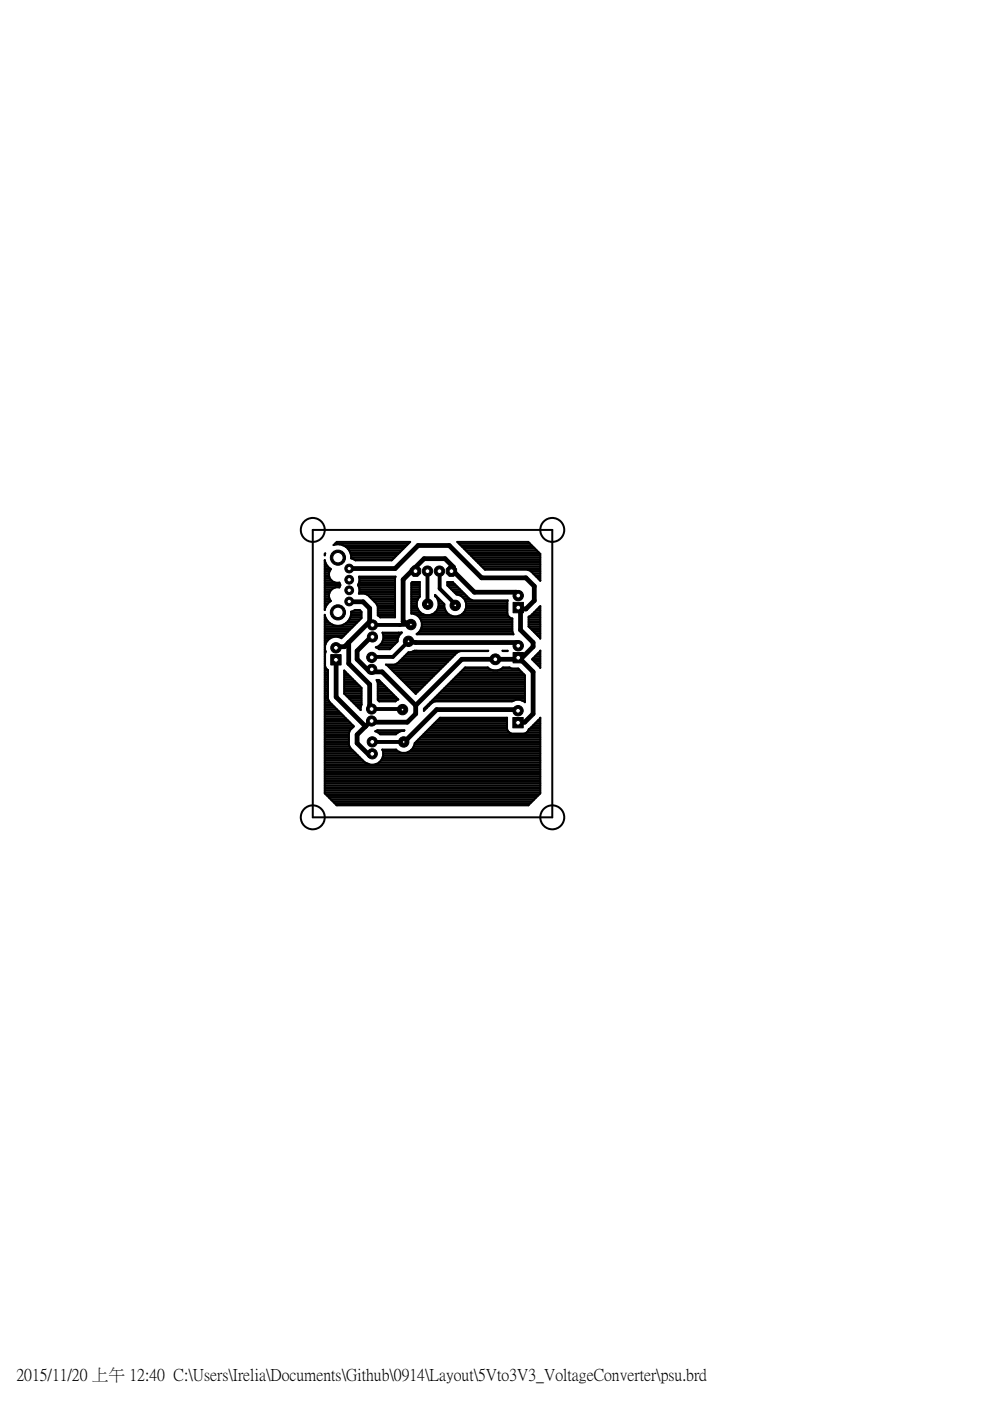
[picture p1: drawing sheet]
<svg xmlns="http://www.w3.org/2000/svg" width="210mm" height="297mm" viewBox="0 0 210 297" stroke-linecap="round" stroke-linejoin="round" font-family="sans-serif">
<defs><g id="words">
<text font-size="3.5" x="3.5" y="292.5">2015/11/20 上午 12:40 C:\Users\Irelia\Documents\Github\0914\Layout\5Vto3V3_VoltageConverter\psu.brd</text>
</g></defs>
<g fill="none" stroke="#000" stroke-width="1">
<path d="M71.2 139.9l.1 7.9 6.2 6.2M73.9 136.2v4.5l4.5 4.4v4.5l.4 .7M74 120.5h9.8l4.8-4.8h6.6l6.9 6.8h9.4l1.8 1.8v3l-1.8 1.8h-1.1M74 127.5l3 .1 1.4 1.4v2.8M78.4 131.8l-5.4 5.3h-1.7l-.1 .3M78.4 131.8l.6 .7M79 135l-.6 .3-2.7 2.7v1.8l2.7 2.7 .4-.6 .5 .6h1.7l7.1 7.1M86.6 136l1.5 .2h21.4l.4 .7M109.9 128.8l.5 .3M109.9 126.3l-.4-.7h-8.9l-4.5-4.5h-.4l.4-.9-1.7-1.8h-4.5l-1.8 1.8v.9h-.9l-1.7 1.8v8.9l1.6 .6M110.4 139.8l2.6 2.7v8.8l-1.7 1.8-1.5 .1M110.4 129.1v4.5l2.6 2.6v.9l-2.6 2.7"/>
<path d="M110.4 139.8l-.5-.4-.4 .4h-11.6l-9.8 9.8M88.1 149.6v1.7l-1.7 1.8h-7.1l-.5-.2-3.1 2.9v1.8l2.7 2.6 .5-.4M109.8 150.7l-.3-.2h-16.9l-7 6.8"/>
</g>
<path d="M86.6 136l-3.3 3.3-4.5 .1M87.1 132.4l-8.1 .1M90.6 121.1l.1 7M93.2 121.1v3.7l3.3 3.3v.3M78.8 150.3h6.4l.1 .2M78.9 157.3h6.7" fill="none" stroke="#000" stroke-width=".83"/>
<g fill="none" stroke="#000" stroke-width=".42">
<path d="M68.9 117.4l.1-.1-.1 .5zM68.9 119.7h.3M68.9 119.3h.1M68.9 119h.1M68.9 117.5h.1M69 119.3l-.1-.6v10.6l.5-1.2 .5-.5M69 119.3l.4 .7 .8 .6a1.78 1.78 0 0 0-.2 2.1 1.78 1.78 0 0 0 2 .8l.2 .5-.2 .5a1.79 1.79 0 0 0-2 .8M71.1 115.2h15.6M72.6 115.6h13.7M73.3 116h12.6M73.4 116a2.81 2.81 0 0 1 1.1 2.4M73.4 116a2.84 2.84 0 0 0-2.7-.4l.7-.7h15.6l-3.9 3.9h-7.7l-.9-.4"/>
<path d="M73.7 116.3h11.8M74 116.7h11.2M74.2 117.1h10.6M74.4 117.5h10M74.5 118.4h.1M74.5 118.2h9.2M74.5 117.8h9.5M75 118.6h8.3M96.9 114.9h15.1l2.6 2.5v5.7l-2.1-2-.7-.3h-9zM97.2 115.2h15.1M97.6 115.6h15.1M98 116h15.1"/>
<path d="M98.4 116.3h15.1M98.7 116.7h15.1M99.1 117.1h15.1M99.5 117.5h15.1M99.9 117.8h14.7M100.2 118.2h14.4M100.6 118.6h14M101 119h13.6M101.4 119.3h13.2M101.7 119.7h12.9M68.9 126.1h.9M68.9 138h.1"/>
<path d="M68.9 139.9h.1M68.9 139.6h.1M68.9 139.2h.1M68.9 138.8h.1M68.9 138.4h.1M68.9 137.7h.1M68.9 137.3h.1M68.9 136.9h.1M68.9 136.6h.1M68.9 136.2h.3M68.9 135.8h.6M68.9 135.4h.9"/>
<path d="M68.9 135.1h1.8M68.9 134.7h4.1M68.9 134.3h4.5M68.9 133.9h4.9M68.9 133.6h5.2M68.9 133.2h5.6M68.9 132.8h6M68.9 132.4h1.6M68.9 132.1h1M68.9 131.7h.6M68.9 131.3h.3M68.9 130.9h.1"/>
<path d="M68.9 130.6h.1M68.9 129.1h.1M68.9 128.7h.1M68.9 128.3h.4M68.9 128h.6M68.9 127.6h1M68.9 127.2h1.1M68.9 126.8h.9M68.9 126.4h.9M68.9 125.7h1M68.9 125.3h1.1M68.9 124.9h1.5"/>
<path d="M68.9 124.6h2.2M68.9 124.2h3.2M68.9 123.8h3.2M68.9 123.4h2M68.9 123.1h1.4M68.9 122.7h1.1M68.9 122.3h.9M68.9 122h.9M68.9 121.6h.9M68.9 121.2h1M68.9 120.8h1.1M68.9 120.5h.9"/>
<path d="M68.9 120.1h.6M69 130.9l-.1-.6v37.9l2.5 2.6h40.6l2.6-2.6v-16l-2.5 2.4-.5 .7-.4 .2h-2.7l-.5-.2-.5-.7v-2.4h-14.2l-5.4 5.4a2.3 2.3 0 0 1-1.5 1.9 2.3 2.3 0 0 1-2.4-.6h-3l.2 .5M69 130.9a2.85 2.85 0 0 0 2.6 1.8 2.85 2.85 0 0 0 2.7-1.8M70 125.3a1.71 1.71 0 0 0 .2 2.1l-.3 .2M71.8 135.1h.8M72.8 132.4h2.5M73.4 132.1h2.2M73.8 131.7h2.2M74.1 131.3h2.3M74.3 130.9h2.3M74.4 130.6h2.2M74.5 129.7l-.2 1.2"/>
<path d="M74.5 129.7h.1M74.5 129.7l.8-.4h1l.3 .4v1.4l-4.2 4.2a2.31 2.31 0 0 0-2.7 .2 2.31 2.31 0 0 0-.6 2.7l-.2 .3v2.7l.2 .5 .4 .3v6.1l.3 .7 5.2 5.2-.8 .8-.2 .6v2.5M74.5 130.2h2.1M74.5 129.8h2.1M75.1 129.4h1.3M76 124.2h7.8M76 123.8h7.8M76.1 122.3h7.8l-.1 8.6h-3.2l-.5-.4v-1.8a6.5 6.5 0 0 0-2.8-2.8h-1.2l.1-1.2-.3-.7 .3-.7zM76.1 124.6h7.7M76.1 122.3h7.7M76.2 125.7h7.6M76.2 123.4h7.6"/>
<path d="M76.2 125.3h7.6M76.2 124.9h7.6M76.2 123.1h7.6M76.2 122.7h7.6M77.8 126.1h6M78.3 126.4h5.5M78.6 126.8h5.2M79 127.2h4.8M79.4 127.6h4.4M79.8 128h4M79.8 137.3h3.2M80 128.3h3.8"/>
<path d="M80.1 130.2h3.7M80.1 129.8h3.7M80.1 129.4h3.7M80.1 129.1h3.7M80.1 128.7h3.7M80.3 130.6h3.5M80.3 136.9h3.1M80.7 136.6h3M81 136.2h3.1M81.1 134.1h4.1l-.5 .6-.4 .8v.5l-1.6 1.6h-2.4l-.6-.4a2.23 2.23 0 0 0 1.4-3.1zM81.2 135.8h3.1M81.2 134.3h3.8"/>
<path d="M81.3 135.4h3M81.3 135.1h3.2M81.3 134.7h3.3M85 139.9h10.3M85.3 139.6h10.4M85.7 139.2h10.4M86.1 138.8h10.4M86.5 138.4h10.3M87.2 123.6l.2-.2h1.6v3.1a2.32 2.32 0 0 0 .1 3.3 2.32 2.32 0 0 0 3.3-.1 2.32 2.32 0 0 0-.2-3.3v-.3l2 2a2.34 2.34 0 0 0 2.1 2.6 2.34 2.34 0 0 0 2.6-2.1 2.34 2.34 0 0 0-2.1-2.6l-2-1.9v-.7h1.2l3.6 3.6 .6 .3h7.5l-.1 2.9a1.14 1.14 0 0 0 1 .9v2.8l.3 .6-20.6-.1a2.32 2.32 0 0 0 1.1-2.6 2.32 2.32 0 0 0-2.2-1.7zM87.2 126.1h1.8M87.2 129.8h1.9M87.2 129.4h1.6"/>
<path d="M87.2 129.1h1.4M87.2 128.7h1.2M87.2 128.3h1.2M87.2 128h1.2M87.2 127.6h1.2M87.2 127.2h1.4M87.2 126.8h1.5M87.2 126.4h1.8M87.2 125.7h1.8M87.2 125.3h1.8M87.2 124.9h1.8M87.2 124.6h1.8"/>
<path d="M87.2 124.2h1.8M87.2 123.8h1.8M87.4 123.4h1.6M87.6 138h15.9h-15.6l-.8 .3h-.5l-2.4 2.4-.5 .2h-1.9l6.3 6.2 8.8-8.8 .7-.3M87.8 130.2h1.9M88.5 134.3h20.3M88.5 130.6h7.3M88.9 133.9h19.7M88.9 130.9h19.2M89.2 133.6h19.4M89.2 131.3h19.4M89.3 133.2h19.3"/>
<path d="M89.3 131.7h19.3M89.4 132.8h19.2M89.4 132.4h19.2M89.4 132.1h19.2M91.7 130.2h3.4M92.2 129.8h2.5M92.3 126.4h.3M92.6 129.4h1.9M92.6 126.8h.3M92.8 129.1h1.5M92.8 127.2h.5M92.9 128.7h1.3"/>
<path d="M93 127.6h.7M93 128.3h1.2M93 128h1.1M94.8 123.8h1.6M94.8 123.4h1.2M94.9 124.2h1.9M95.3 124.6h1.9M95.7 124.9h1.8M96 125.3h1.9M96.4 125.7h1.9M97 126.1h1.7M97.2 130.6h10.5"/>
<path d="M97.9 126.4h1.1M98 130.2h9.6M98.3 126.8h1.1M98.3 129.8h9.3M98.6 127.2h1.4M98.6 129.4h9M98.7 127.6h8.9M98.7 129.1h8.9M98.8 128.7h8.8M98.8 128.3h8.8M98.8 128h8.8M102.1 120.1h12.5"/>
<path d="M102.5 120.5h12.1M106.5 138h1.1zM112 120.8h2.6M112.1 132.8h2.5M112.1 132.4h2.5M112.1 132.1h2.5M112.1 131.7h2.5M112.1 131.3h2.5M112.1 130.9h2.5M112.4 133.2h2.2M112.5 130.6l2.1-2.1v6.9l-2.5-2.6M112.5 130.6l-.4 .1v2.1"/>
<path d="M112.5 130.6h2.1M112.6 121.2h2M112.8 133.6h1.8M112.9 130.2h1.7M112.9 139.9h1.7M113 121.6h1.6M113 139.6h1.6M113.2 133.9h1.4M113.2 129.8h1.4M113.4 122h1.2M113.4 139.2h1.2M113.6 134.3h1"/>
<path d="M113.6 129.4h1M113.7 122.3h.9M113.8 138.8h.8M113.9 134.7h.7M114 129.1h.6M114 134.8h.1M114.1 122.7h.5M114.2 138.4h.4M114.3 122.8h.1M114.3 135.1h.3M114.4 128.7h.2M114.5 138h.1"/>
<path d="M114.5 123.1h.1M114.6 137.9v3.7l-1.8-1.8zM68.9 155.7h5.1M68.9 159.8h6.6M68.9 159.4h6.2M68.9 159h5.8M68.9 158.6h5.5M68.9 158.3h5.2M68.9 157.9h5.1M68.9 157.5h5.1M68.9 157.2h5.1M68.9 156.8h5.1"/>
<path d="M68.9 156.4h5.1M68.9 156h5.1M68.9 155.3h5.1M68.9 154.9h5.3M68.9 154.5h5.6M68.9 154.2h6M68.9 153.8h5.9M68.9 153.4h5.5M68.9 153h5.2M68.9 152.7h4.8M68.9 152.3h4.4M68.9 151.9h4.1"/>
<path d="M68.9 151.5h3.7M68.9 151.2h3.3M68.9 150.8h2.9M68.9 150.4h2.6M68.9 150.1h2.2M68.9 149.7h1.8M68.9 149.3h1.4M68.9 148.9h1.1M68.9 148.5h.8M68.9 148.2h.7M68.9 147.8h.6M68.9 147.4h.6"/>
<path d="M68.9 147h.6M68.9 146.7h.6M68.9 146.3h.6M68.9 145.9h.6M68.9 145.5h.6M68.9 145.2h.6M68.9 144.8h.6M68.9 144.4h.6M68.9 144h.6M68.9 143.7h.6M68.9 143.3h.6M68.9 142.9h.6"/>
<path d="M68.9 142.6h.6M68.9 142.2h.6M68.9 141.8h.3M68.9 141.4h.1M68.9 141.1h.1M68.9 140.7h.1M68.9 140.3h.1M73 142.2l3.6 3.6v3.5M73 142.2v4.9l3.5 3.5 .1-1.3M73 147h3.6M73 146.7h3.6M73 146.3h3.6"/>
<path d="M73 145.9h3.6M73 145.5h3.4M73 145.2h3M73 144.8h2.6M73 144.4h2.2M73 144h1.9M73 143.7h1.5M73 143.3h1.1M73 142.9h.7M73 142.6h.4M73 142.2h.1M73.3 147.4h3.3"/>
<path d="M73.7 147.8h2.9M74 157.9l.2 .6 3.2 3.2M74.1 148.2h2.5M74.5 148.5h2.1M74.8 148.9h1.8M75.2 149.3h1.4M75.6 149.7h1M76 150.1h.5M76.3 150.4h.2M79.8 144.2h.5l4.2 4.1-.7 .4h-3.4l-.3-.3v-3.6zM79.9 154.9h5.8M79.9 144.4h.7"/>
<path d="M80.1 148.2h4.2M80.1 147.8h3.8M80.1 147.4h3.5M80.1 147h3.1M80.1 146.7h2.7M80.1 146.3h2.3M80.1 145.9h2M80.1 145.5h1.6M80.1 145.2h1.2M80.1 144.8h.8M80.1 155.3h4.3M80.2 148.5h3.8"/>
<path d="M81.1 159h3M81.2 159.4a2.46 2.46 0 0 1-1.1 2.4 2.46 2.46 0 0 1-2.7-.1M81.2 159.8h33.4M81.2 159.4h3.4M82.1 141.1h12.1M82.5 141.4h11.3M82.8 141.8h10.7M83.2 142.2h9.9M83.6 142.6h9.1M83.9 142.9h8.4M84 155.7h-3.4l-.4-.4-.7-.3 .5-.2h5.7l-1.4 .5-.3 .4M84.2 140.7h10.4"/>
<path d="M84.3 143.3h7.7M84.6 140.3h10.4M84.7 143.7h6.9M85.1 144h6.1M85.4 144.4h5.4M85.8 144.8h4.7M86.2 145.2h3.9M86.6 159.4h28M86.6 145.5h3.1M87 145.9h2.3M87.1 159h27.5M87.3 146.3h1.7"/>
<path d="M87.5 158.6h27.1M87.7 158.3h26.9M87.7 146.7h.9M87.9 157.9h26.7M87.9 157.5h26.7M88.1 147h.1M88.3 157.2h26.3M88.7 156.8h25.9M89.1 156.4h25.5M89.5 156h25.1M89.8 155.7h24.8M89.9 150.3l8.7-8.8h4.8a2.23 2.23 0 0 0 3.2 0h1.4l.5 .3h1.4l1.4 1.4v5.7a2.26 2.26 0 0 0-2.8-.2h-16.3l-.6 .3-1.7 1.7z"/>
<path d="M89.9 150.4h.3M90.1 150.1h.5M90.2 155.3h17.8M90.5 149.7h.4M90.6 154.9h17.1M90.8 149.3h.5M90.9 154.5h16.6M91.2 148.9h.6M91.3 154.2h16.2M91.6 148.5h17.4M91.7 153.8h15.8M92 148.2h19.3"/>
<path d="M92.1 153.4h15.4M92.4 147.8h18.9M92.4 153h15.1M92.7 147.4h18.6M92.8 152.7h14.7M93.1 147h18.2M93.2 152.3h14.3M93.5 146.7h17.8M93.9 146.3h17.4M94.2 145.9h17.1M94.6 145.5h16.7M95 145.2h16.3"/>
<path d="M95.4 144.8h15.9M95.7 144.4h15.6M96.1 144h15.2M96.5 143.7h14.8M96.8 143.3h14.5M97.2 142.9h13.9M97.6 142.6h13.1M98 142.2h12.3M98.3 141.8h5.4M106.3 141.8h3.6M110.7 148.5h.6M111.7 155.3h2.9"/>
<path d="M112 154.9h2.6M112.3 154.5h2.3M112.6 154.2h2M113 153.8h1.6M113.3 140.3h1.3M113.4 153.4h1.2M113.7 140.7h.9M113.8 153h.8M114.1 141.1h.5M114.1 152.7h.5M114.4 141.4h.2M114.5 152.3h.1"/>
<path d="M68.9 168h45.7M68.9 167.6h45.7M68.9 167.3h45.7M68.9 166.9h45.7M68.9 166.5h45.7M68.9 166.1h45.7M68.9 165.8h45.7M68.9 165.4h45.7M68.9 165h45.7M68.9 164.7h45.7M68.9 164.3h45.7M68.9 163.9h45.7"/>
<path d="M68.9 163.5h45.7M68.9 163.2h45.7M68.9 162.8h45.7M68.9 162.4h45.7M68.9 162h9.4M68.9 161.6h8.5M68.9 161.3h8.1M68.9 160.9h7.7M68.9 160.5h7.3M68.9 160.1h7M69 168.4h45.4M69.4 168.8h44.6"/>
<path d="M69.8 169.1h43.8M70.1 169.5h43.2M70.5 169.9h42.4M70.9 170.3h41.6M71.3 170.6h40.8M79.6 162h35M80.3 161.6h34.3M80.7 161.3h33.9M81 160.9h33.6M81.1 160.5h33.5M81.2 160.1h33.4"/>
</g>
<circle cx="78.8" cy="139.4" r="1.08" fill="#000" stroke="#000" stroke-width=".21"/>
<circle cx="78.8" cy="139.4" r=".51" fill="#fff" stroke="#000" stroke-width=".21"/>
<circle cx="78.8" cy="141.9" r="1.08" fill="#000" stroke="#000" stroke-width=".21"/>
<circle cx="78.8" cy="141.9" r=".51" fill="#fff" stroke="#000" stroke-width=".21"/>
<circle cx="79" cy="132.5" r="1.08" fill="#000" stroke="#000" stroke-width=".21"/>
<circle cx="79" cy="132.5" r=".51" fill="#fff" stroke="#000" stroke-width=".21"/>
<circle cx="79" cy="135" r="1.08" fill="#000" stroke="#000" stroke-width=".21"/>
<circle cx="79" cy="135" r=".51" fill="#fff" stroke="#000" stroke-width=".21"/>
<circle cx="78.8" cy="150.3" r="1.08" fill="#000" stroke="#000" stroke-width=".21"/>
<circle cx="78.8" cy="150.3" r=".51" fill="#fff" stroke="#000" stroke-width=".21"/>
<circle cx="78.8" cy="152.9" r="1.08" fill="#000" stroke="#000" stroke-width=".21"/>
<circle cx="78.8" cy="152.9" r=".51" fill="#fff" stroke="#000" stroke-width=".21"/>
<circle cx="78.9" cy="157.3" r="1.08" fill="#000" stroke="#000" stroke-width=".21"/>
<circle cx="78.9" cy="157.3" r=".51" fill="#fff" stroke="#000" stroke-width=".21"/>
<circle cx="78.9" cy="159.8" r="1.08" fill="#000" stroke="#000" stroke-width=".21"/>
<circle cx="78.9" cy="159.8" r=".51" fill="#fff" stroke="#000" stroke-width=".21"/>
<circle cx="95.7" cy="121.1" r="1.2" fill="#000" stroke="#000" stroke-width=".21"/>
<circle cx="95.7" cy="121.1" r=".51" fill="#fff" stroke="#000" stroke-width=".21"/>
<circle cx="93.2" cy="121.1" r="1.1" fill="#000" stroke="#000" stroke-width=".21"/>
<circle cx="93.2" cy="121.1" r=".51" fill="#fff" stroke="#000" stroke-width=".21"/>
<circle cx="90.6" cy="121.1" r="1.1" fill="#000" stroke="#000" stroke-width=".21"/>
<circle cx="90.6" cy="121.1" r=".51" fill="#fff" stroke="#000" stroke-width=".21"/>
<circle cx="88.1" cy="121.1" r="1.2" fill="#000" stroke="#000" stroke-width=".21"/>
<circle cx="88.1" cy="121.1" r=".51" fill="#fff" stroke="#000" stroke-width=".21"/>
<circle cx="109.9" cy="136.9" r="1.1" fill="#000" stroke="#000" stroke-width=".21"/>
<circle cx="109.9" cy="136.9" r=".51" fill="#fff" stroke="#000" stroke-width=".21"/>
<path d="M108.8 138.3h2.2v2.2h-2.2z" fill="#000" stroke="#000" stroke-width=".21"/>
<circle cx="109.9" cy="139.4" r=".51" fill="#fff" stroke="#000" stroke-width=".21"/>
<circle cx="109.8" cy="150.7" r="1.1" fill="#000" stroke="#000" stroke-width=".21"/>
<circle cx="109.8" cy="150.7" r=".51" fill="#fff" stroke="#000" stroke-width=".21"/>
<path d="M108.7 152.1h2.2v2.2h-2.2z" fill="#000" stroke="#000" stroke-width=".21"/>
<circle cx="109.8" cy="153.2" r=".51" fill="#fff" stroke="#000" stroke-width=".21"/>
<circle cx="71.2" cy="137.4" r="1.1" fill="#000" stroke="#000" stroke-width=".21"/>
<circle cx="71.2" cy="137.4" r=".51" fill="#fff" stroke="#000" stroke-width=".21"/>
<path d="M70.1 138.8h2.2v2.2h-2.2z" fill="#000" stroke="#000" stroke-width=".21"/>
<circle cx="71.2" cy="139.9" r=".51" fill="#fff" stroke="#000" stroke-width=".21"/>
<circle cx="109.9" cy="126.3" r="1.1" fill="#000" stroke="#000" stroke-width=".21"/>
<circle cx="109.9" cy="126.3" r=".51" fill="#fff" stroke="#000" stroke-width=".21"/>
<path d="M108.8 127.7h2.2v2.2h-2.2z" fill="#000" stroke="#000" stroke-width=".21"/>
<circle cx="109.9" cy="128.8" r=".51" fill="#fff" stroke="#000" stroke-width=".21"/>
<circle cx="74" cy="120.5" r=".93" fill="#000" stroke="#000" stroke-width=".21"/>
<circle cx="74" cy="120.5" r=".47" fill="#fff" stroke="#000" stroke-width=".21"/>
<circle cx="74" cy="122.9" r=".93" fill="#000" stroke="#000" stroke-width=".21"/>
<circle cx="74" cy="122.9" r=".47" fill="#fff" stroke="#000" stroke-width=".21"/>
<circle cx="74" cy="125.2" r=".93" fill="#000" stroke="#000" stroke-width=".21"/>
<circle cx="74" cy="125.2" r=".47" fill="#fff" stroke="#000" stroke-width=".21"/>
<circle cx="74" cy="127.5" r=".93" fill="#000" stroke="#000" stroke-width=".21"/>
<circle cx="74" cy="127.5" r=".47" fill="#fff" stroke="#000" stroke-width=".21"/>
<circle cx="71.6" cy="129.8" r="1.61" fill="#000" stroke="#000" stroke-width=".21"/>
<circle cx="71.6" cy="129.8" r="1.1" fill="#fff" stroke="#000" stroke-width=".21"/>
<circle cx="71.6" cy="118.2" r="1.61" fill="#000" stroke="#000" stroke-width=".21"/>
<circle cx="71.6" cy="118.2" r="1.1" fill="#fff" stroke="#000" stroke-width=".21"/>
<circle cx="105" cy="139.8" r="1.14" fill="#000" stroke="#000" stroke-width=".21"/>
<circle cx="105" cy="139.8" r=".51" fill="#fff" stroke="#000" stroke-width=".21"/>
<circle cx="86.6" cy="136" r="1.1" fill="#000" stroke="#000" stroke-width=".21"/>
<circle cx="86.6" cy="136" r=".3" fill="#fff" stroke="#000" stroke-width=".21"/>
<circle cx="85.6" cy="157.3" r="1.1" fill="#000" stroke="#000" stroke-width=".21"/>
<circle cx="85.6" cy="157.3" r=".3" fill="#fff" stroke="#000" stroke-width=".21"/>
<circle cx="96.5" cy="128.4" r="1.1" fill="#000" stroke="#000" stroke-width=".21"/>
<circle cx="96.5" cy="128.4" r=".3" fill="#fff" stroke="#000" stroke-width=".21"/>
<circle cx="90.7" cy="128.1" r="1.1" fill="#000" stroke="#000" stroke-width=".21"/>
<circle cx="90.7" cy="128.1" r=".3" fill="#fff" stroke="#000" stroke-width=".21"/>
<circle cx="87.1" cy="132.4" r="1.1" fill="#000" stroke="#000" stroke-width=".21"/>
<circle cx="87.1" cy="132.4" r=".3" fill="#fff" stroke="#000" stroke-width=".21"/>
<circle cx="85.3" cy="150.5" r="1.1" fill="#000" stroke="#000" stroke-width=".21"/>
<circle cx="85.3" cy="150.5" r=".3" fill="#fff" stroke="#000" stroke-width=".21"/>
<g fill="none" stroke="#000" stroke-width=".42">
<path d="M66.3 112.4h50.8v60.9h-50.8z"/>
<circle cx="66.3" cy="112.4" r="2.54"/>
<circle cx="117.1" cy="112.4" r="2.54"/>
<circle cx="66.3" cy="173.3" r="2.54"/>
<circle cx="117.1" cy="173.3" r="2.54"/>
</g>
<use href="#words"/>
</svg>
